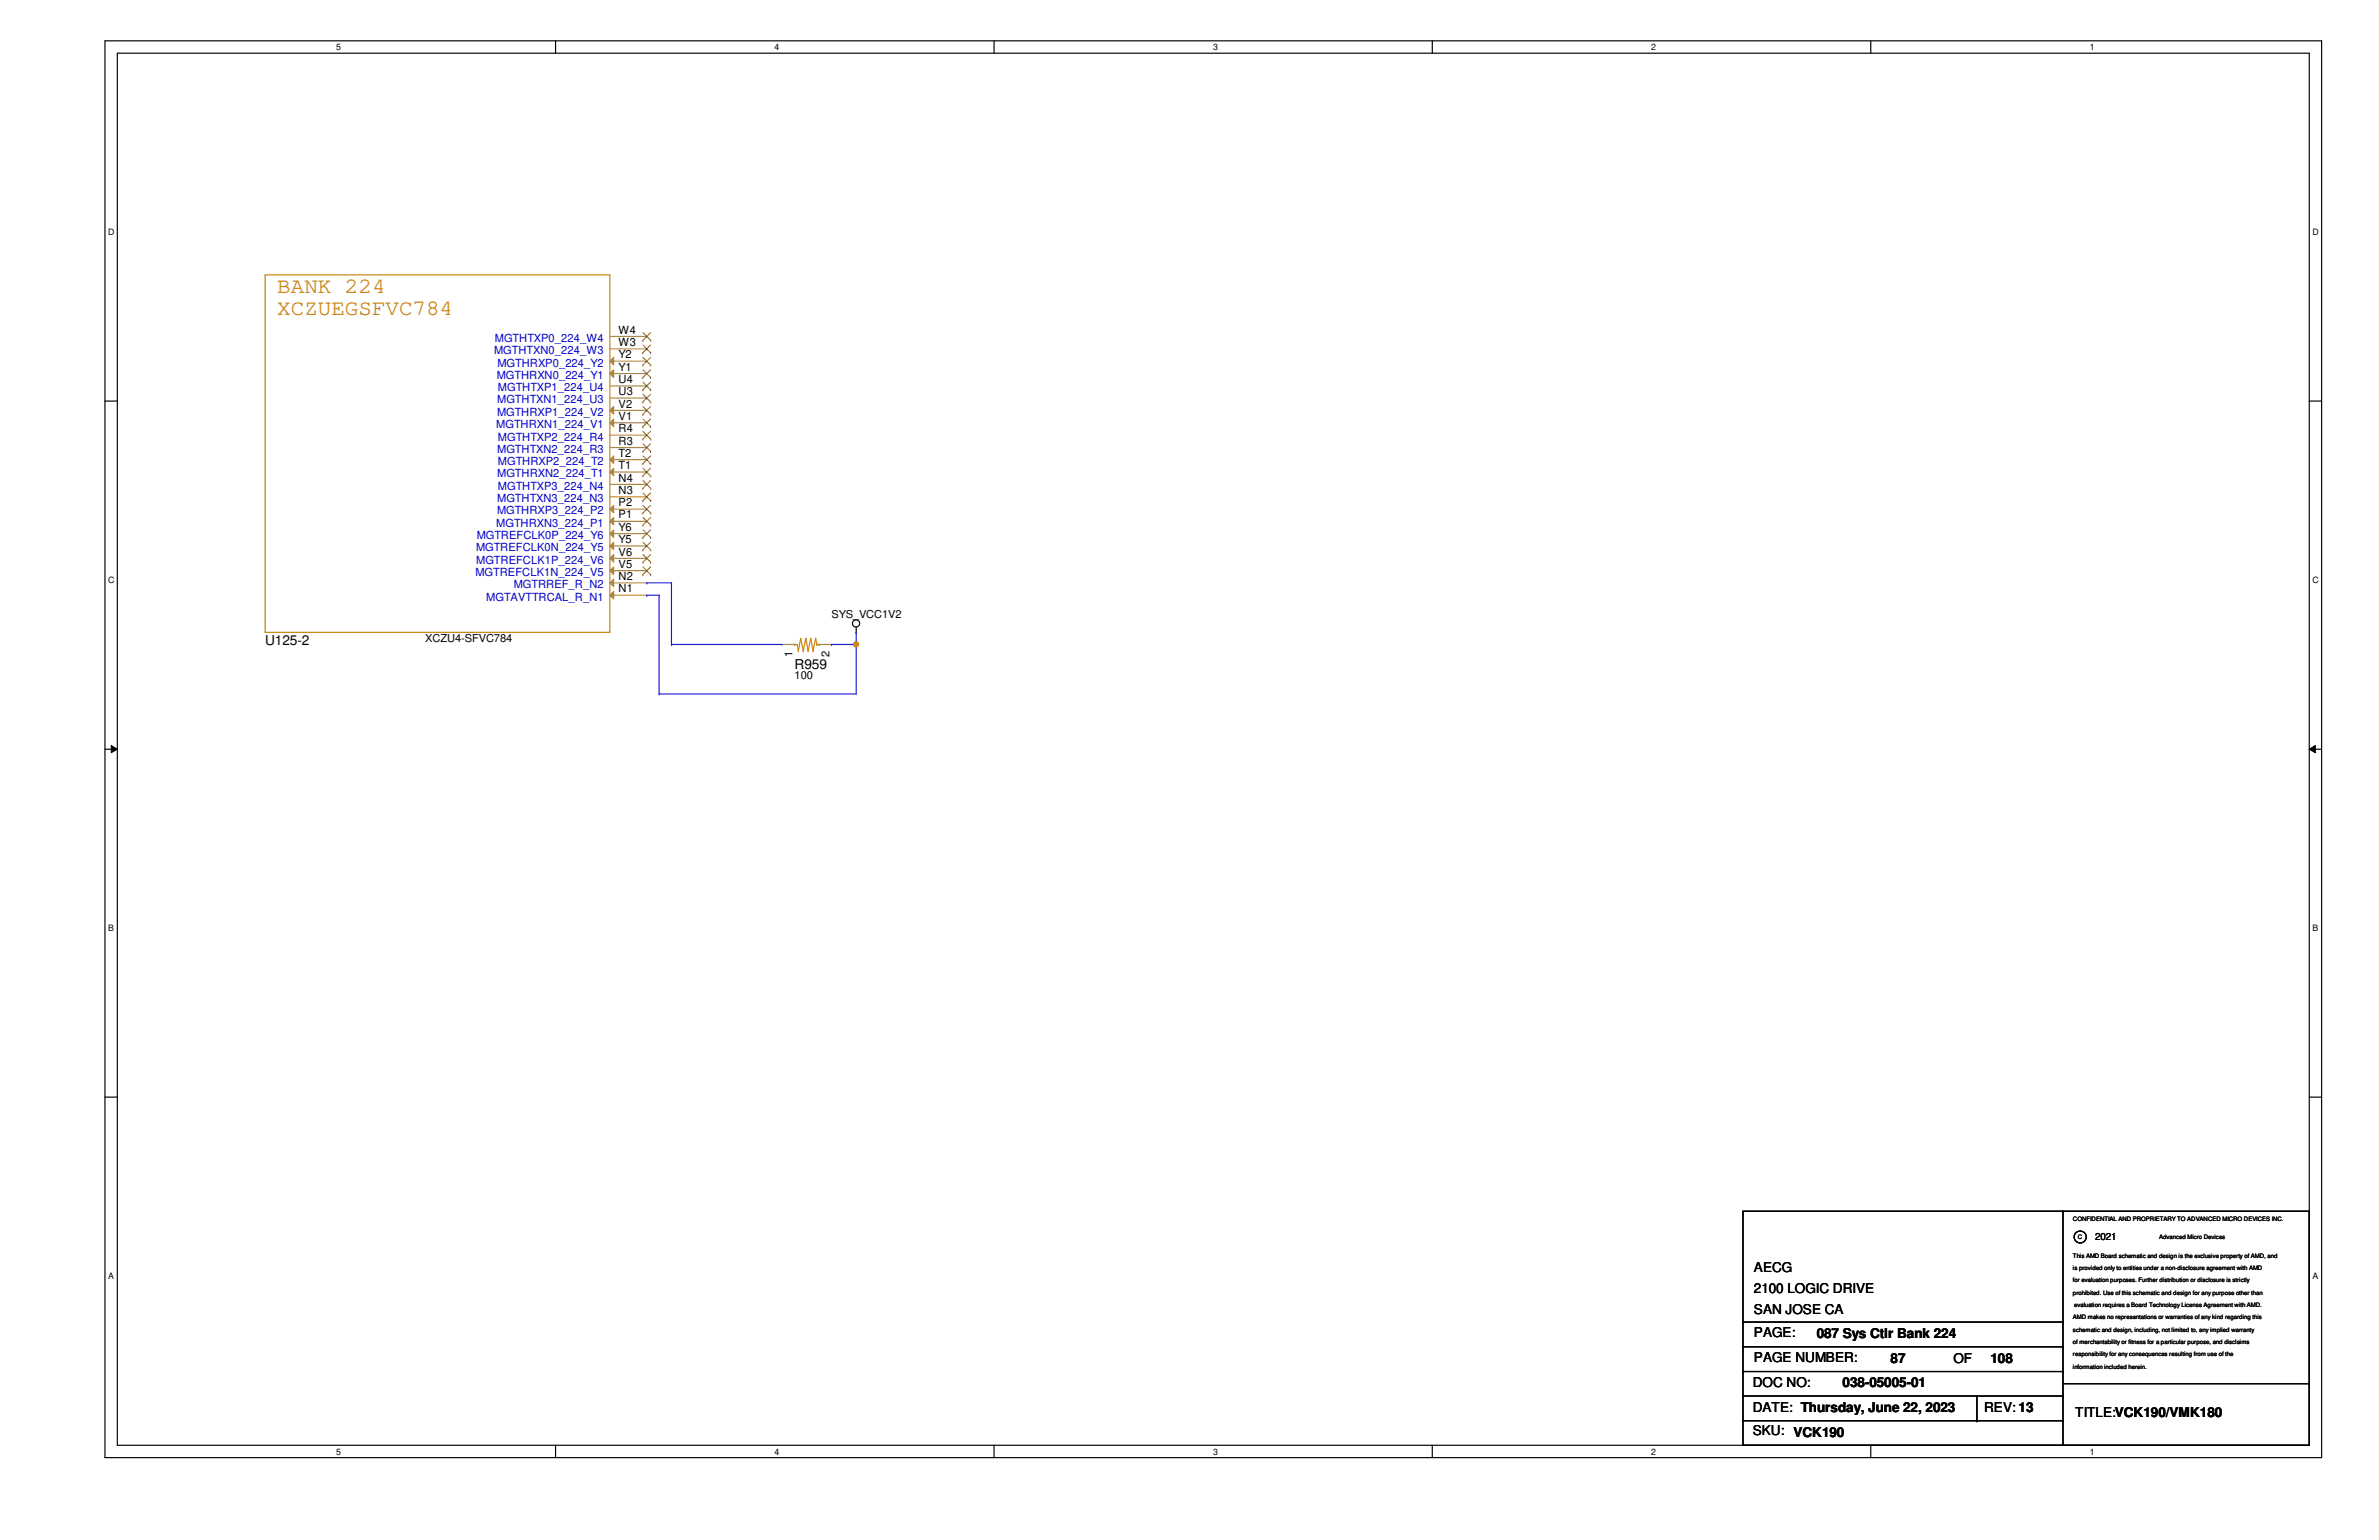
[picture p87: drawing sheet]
<svg xmlns="http://www.w3.org/2000/svg" width="432mm" height="279mm" viewBox="0 0 432 279" stroke-linecap="round" stroke-linejoin="round" font-family="sans-serif">
<defs><g id="words">
<g font-size="4" fill="#cc8006">
<text x="50.3" y="53.1">BANK 224</text>
<text x="50.3" y="57.1">XCZUEGSFVC784</text>
</g>
<g font-size="2.5">
<text x="48.1" y="117">U125-2</text>
<text x="144.2" y="121.4">R959</text>
<text x="318.3" y="230.7">AECG</text>
<text x="318.3" y="234.5">2100 LOGIC DRIVE</text>
<text x="318.3" y="238.3">SAN JOSE CA</text>
<text x="318.3" y="242.6">PAGE:</text>
<text x="329.7" y="242.8">087 Sys Ctlr Bank 224</text>
<text x="318.1" y="251.7">DOC NO:</text>
<text x="318.3" y="247.1">PAGE NUMBER:</text>
<text x="334.4" y="251.7">038-05005-01</text>
<text x="343.2" y="247.3">87</text>
<text x="354.5" y="247.3">OF</text>
<text x="361.3" y="247.3">108</text>
<text x="318.1" y="256.2">DATE: Thursday, June 22, 2023</text>
<text x="360.1" y="256.2">REV: 13</text>
<text x="376.7" y="257.1">TITLE:VCK190/VMK180</text>
<text x="318.1" y="260.4">SKU: VCK190</text>
</g>
<g font-size="2" fill="#00c">
<text x="89.7" y="64.3">MGTHTXN0_224_W3</text>
<text x="89.8" y="62">MGTHTXP0_224_W4</text>
<text x="90.2" y="68.7">MGTHRXN0_224_Y1</text>
<text x="90.3" y="66.5">MGTHRXP0_224_Y2</text>
<text x="90.4" y="71">MGTHTXP1_224_U4</text>
<text x="90.1" y="77.7">MGTHRXN1_224_V1</text>
<text x="90.2" y="75.4">MGTHRXP1_224_V2</text>
<text x="90.3" y="73.2">MGTHTXN1_224_U3</text>
<text x="90.3" y="82.2">MGTHTXN2_224_R3</text>
<text x="90.4" y="79.9">MGTHTXP2_224_R4</text>
<text x="90.3" y="86.6">MGTHRXN2_224_T1</text>
<text x="90.4" y="84.4">MGTHRXP2_224_T2</text>
<text x="90.4" y="88.9">MGTHTXP3_224_N4</text>
<text x="90.1" y="95.5">MGTHRXN3_224_P1</text>
<text x="90.2" y="93.3">MGTHRXP3_224_P2</text>
<text x="90.3" y="91.1">MGTHTXN3_224_N3</text>
<text x="86.4" y="100">MGTREFCLK0N_224_Y5</text>
<text x="86.5" y="97.8">MGTREFCLK0P_224_Y6</text>
<text x="86.3" y="104.5">MGTREFCLK1N_224_V5</text>
<text x="86.4" y="102.3">MGTREFCLK1P_224_V6</text>
<text x="93.3" y="106.7">MGTRREF_R_N2</text>
<text x="88.3" y="109">MGTAVTTRCAL_R_N1</text>
</g>
<g font-size="2">
<text x="112.3" y="60.5">W4</text>
<text x="112.3" y="62.8">W3</text>
<text x="112.3" y="65">Y2</text>
<text x="112.3" y="67.3">Y1</text>
<text x="112.3" y="69.5">U4</text>
<text x="112.3" y="71.7">U3</text>
<text x="112.3" y="74">V2</text>
<text x="112.3" y="76.2">V1</text>
<text x="112.3" y="78.4">R4</text>
<text x="112.3" y="80.7">R3</text>
<text x="112.3" y="82.9">T2</text>
<text x="112.3" y="85.1">T1</text>
<text x="112.3" y="87.4">N4</text>
<text x="112.3" y="89.6">N3</text>
<text x="112.3" y="91.9">P2</text>
<text x="112.3" y="94.1">P1</text>
<text x="112.3" y="96.3">Y6</text>
<text x="112.3" y="98.6">Y5</text>
<text x="112.3" y="100.8">V6</text>
<text x="112.3" y="103">V5</text>
<text x="112.3" y="105.2">N2</text>
<text x="112.3" y="107.5">N1</text>
<text x="150.9" y="112.1">SYS_VCC1V2</text>
<text x="77.2" y="116.5">XCZU4-SFVC784</text>
<text x="143.8" y="119.2" transform="rotate(-90 143.8 119.2)">1</text>
<text x="150.6" y="119.2" transform="rotate(-90 150.6 119.2)">2</text>
<text x="144.2" y="123.2">100</text>
</g>
<text font-size="1.8" x="380.3" y="225">2021</text>
<g font-size="1.6">
<text x="61" y="9.1">5</text>
<text x="140.6" y="9.1">4</text>
<text x="220.2" y="9.1">3</text>
<text x="299.7" y="9.1">2</text>
<text x="379.3" y="9.1">1</text>
<text x="19.6" y="42.6">D</text>
<text x="419.7" y="42.6">D</text>
<text x="19.6" y="105.7">C</text>
<text x="419.7" y="105.7">C</text>
<text x="19.6" y="168.9">B</text>
<text x="419.7" y="168.9">B</text>
<text x="19.6" y="232">A</text>
<text x="419.7" y="232">A</text>
<text x="61" y="263.9">5</text>
<text x="140.6" y="263.9">4</text>
<text x="220.2" y="263.9">3</text>
<text x="299.7" y="263.9">2</text>
<text x="379.3" y="263.9">1</text>
</g>
<g font-size="1.1">
<text x="376.3" y="221.5">CONFIDENTIAL AND PROPRIETARY TO ADVANCED MICRO DEVICES INC.</text>
<text x="377.1" y="224.8">C</text>
<text x="391.9" y="224.8">Advanced Micro Devices</text>
<text x="376.3" y="232.7">for evaluation purposes. Further distribution or disclosure is strictly</text>
<text x="376.3" y="230.4">is provided only to entities under a non-disclosure agreement with AMD</text>
<text x="376.3" y="228.2">This AMD Board schematic and design is the exclusive property of AMD, and</text>
<text x="376.3" y="234.9">prohibited. Use of this schematic and design for any purpose other than</text>
<text x="376.3" y="239.4">AMD makes no representations or warranties of any kind regarding this</text>
<text x="376.5" y="237.2">evaluation requires a Board Technology License Agreement with AMD.</text>
<text x="376.3" y="241.6">schematic and design, including, not limited to, any implied warranty</text>
<text x="376.3" y="243.8">of merchantability or fitness for a particular purpose, and disclaims</text>
<text x="376.3" y="246.1">responsibility for any consequences resulting from use of the</text>
<text x="376.3" y="248.3">information included herein.</text>
</g>
</g></defs>
<path d="M19.1 7.4h402.3v257.1h-402.3zM21.3 9.7h397.8v252.5h-397.8z" fill="none" stroke="#000" stroke-width=".21"/>
<g fill="#fff">
<path d="M61 7.7h.9v1.7h-.9z"/>
<path d="M61 262.5h.9v1.7h-.9z"/>
</g>
<path d="M100.8 7.4v2.3M100.8 262.2v2.3" fill="none" stroke="#000" stroke-width=".21"/>
<g fill="#fff">
<path d="M140.6 7.7h.9v1.7h-.9z"/>
<path d="M140.6 262.5h.9v1.7h-.9z"/>
</g>
<path d="M180.4 7.4v2.3M180.4 262.2v2.3" fill="none" stroke="#000" stroke-width=".21"/>
<g fill="#fff">
<path d="M220.2 7.7h.9v1.7h-.9z"/>
<path d="M220.2 262.5h.9v1.7h-.9z"/>
</g>
<path d="M260 7.4v2.3M260 262.2v2.3" fill="none" stroke="#000" stroke-width=".21"/>
<g fill="#fff">
<path d="M299.7 7.7h.9v1.7h-.9z"/>
<path d="M299.7 262.5h.9v1.7h-.9z"/>
</g>
<path d="M339.6 7.4v2.3M339.6 262.2v2.3" fill="none" stroke="#000" stroke-width=".21"/>
<g fill="#fff">
<path d="M379.3 7.7h.9v1.7h-.9z"/>
<path d="M379.3 262.5h.9v1.7h-.9z"/>
<path d="M19.6 41.2h1.2v1.8h-1.2z"/>
<path d="M419.7 41.2h1.2v1.8h-1.2z"/>
<path d="M19.6 104.3h1.2v1.8h-1.2z"/>
<path d="M419.7 104.3h1.2v1.8h-1.2z"/>
</g>
<path d="M19.1 72.8h2.2M419.1 72.8h2.3" fill="none" stroke="#000" stroke-width=".21"/>
<g fill="#fff">
<path d="M19.6 167.5h1.1v1.7h-1.1z"/>
<path d="M419.7 167.5h1.1v1.7h-1.1z"/>
</g>
<path d="M19.1 135.9h2.2M419.1 135.9h2.3" fill="none" stroke="#000" stroke-width=".21"/>
<path d="M20.2 135.3l1.1 .6-1.1 .7zM419.1 135.9l1.1-.6v1.3z" fill="#000"/>
<path d="M20.2 135.3l1.1 .6-1.1 .7zM419.1 135.9l1.1-.6v1.3z" fill="none" stroke="#000" stroke-width=".18"/>
<g fill="#fff">
<path d="M19.6 230.6h1.1v1.8h-1.1z"/>
<path d="M419.7 230.6h1.1v1.8h-1.1z"/>
</g>
<g fill="none" stroke="#000" stroke-width=".21">
<path d="M155.4 114.7h.1M155.4 113.8v.9M19.1 199.1h2.2M419.1 199.1h2.3M316.4 219.8h102.7v42.4h-102.7zM374.4 219.8h.1M374.4 219.8v42.4M316.4 239.9h58M374.4 239.9h.1M316.4 244.3h58M316.4 248.8h58M316.4 253.3h58"/>
<path d="M316.4 257.8h58M358.8 257.8h.1M358.8 253.3v4.5M374.4 244.3h.1M374.4 248.8h.1M374.4 253.3h.1M374.4 257.8h.1M374.4 251h44.7M419.1 251h.1"/>
<circle cx="155.4" cy="113.1" r=".66"/>
<circle cx="377.6" cy="224.4" r="1.09"/>
</g>
<g fill="none" stroke="#cc8006" stroke-width=".21">
<path d="M48.1 49.9h62.6v64.8h-62.6zM144.2 116.9h.1M144.2 116.9h.5M144.7 116.9h.1M144.7 116.9l.2 1.2M144.9 118.1h.1M145.3 115.8h.1M145.3 115.8l-.4 2.3M145.3 115.8l.5 2.3M145.8 118.1h.1M146.3 115.8h.1M146.3 115.8l.4 2.3"/>
<path d="M146.3 115.8l-.5 2.3M146.7 118.1h.1M147.2 115.8h.1M147.2 115.8l.4 2.3M147.2 115.8l-.5 2.3M147.6 118.1h.1M148 115.8h.1M148 115.8l.3 1.1M148 115.8l-.4 2.3M148.3 116.9h.1M148.3 116.9h.4M148.7 116.9h.1"/>
</g>
<path d="M110.7 61h6.7M110.7 63.3h6.7M117.4 61h.1M117.4 63.3h.1M142 116.9h.1M142 116.9h2.2M148.7 116.9h2.2M150.9 116.9h.1" fill="none" stroke="#a84" stroke-width=".21"/>
<path d="M116.7 61.8h.1M116.7 64h.1M116.7 60.4l1.4 1.4M116.7 62.6l1.4 1.4M118.1 60.4l-1.4 1.4M118.1 62.6l-1.4 1.4M118.1 61.8h.1M118.1 64h.1" fill="none" stroke="#804000" stroke-width=".18"/>
<path d="M110.7 65.5l.7-.6v1.3z" fill="#a84"/>
<path d="M110.7 65.5l.7-.6v1.3zM110.7 65.5h6.7M117.4 65.5h.1" fill="none" stroke="#a84" stroke-width=".21"/>
<path d="M116.7 66.3h.1M116.7 64.9l1.4 1.4M118.1 64.9l-1.4 1.4M118.1 66.3h.1" fill="none" stroke="#804000" stroke-width=".18"/>
<path d="M110.7 67.8l.7-.7v1.4z" fill="#a84"/>
<path d="M110.7 67.8l.7-.7v1.4zM110.7 67.8h6.7M110.7 70h6.7M110.7 72.2h6.7M117.4 67.8h.1M117.4 70h.1M117.4 72.2h.1" fill="none" stroke="#a84" stroke-width=".21"/>
<path d="M116.7 68.5h.1M116.7 70.7h.1M116.7 72.9h.1M116.7 67.1l1.4 1.4M116.7 69.3l1.4 1.4M116.7 71.5l1.4 1.4M118.1 67.1l-1.4 1.4M118.1 69.3l-1.4 1.4M118.1 71.5l-1.4 1.4M118.1 68.5h.1M118.1 70.7h.1M118.1 72.9h.1" fill="none" stroke="#804000" stroke-width=".18"/>
<path d="M110.7 74.5l.7-.7v1.3z" fill="#a84"/>
<path d="M110.7 74.5l.7-.7v1.3zM110.7 74.5h6.7M117.4 74.5h.1" fill="none" stroke="#a84" stroke-width=".21"/>
<path d="M116.7 75.2h.1M116.7 73.8l1.4 1.4M118.1 73.8l-1.4 1.4M118.1 75.2h.1" fill="none" stroke="#804000" stroke-width=".18"/>
<path d="M110.7 76.7l.7-.7v1.4z" fill="#a84"/>
<path d="M110.7 76.7l.7-.7v1.4zM110.7 76.7h6.7M110.7 79h6.7M117.4 76.7h.1M117.4 79h.1M110.7 81.2h6.7M117.4 81.2h.1" fill="none" stroke="#a84" stroke-width=".21"/>
<path d="M116.7 77.4h.1M116.7 79.7h.1M116.7 76l1.4 1.4M116.7 78.3l1.4 1.4M118.1 76l-1.4 1.4M118.1 78.3l-1.4 1.4M118.1 77.4h.1M118.1 79.7h.1M116.7 81.9h.1M116.7 80.5l1.4 1.4M118.1 80.5l-1.4 1.4M118.1 81.9h.1" fill="none" stroke="#804000" stroke-width=".18"/>
<path d="M110.7 83.4l.7-.7v1.4z" fill="#a84"/>
<path d="M110.7 83.4l.7-.7v1.4zM110.7 83.4h6.7M117.4 83.4h.1" fill="none" stroke="#a84" stroke-width=".21"/>
<path d="M116.7 84.1h.1M116.7 82.7l1.4 1.4M118.1 82.7l-1.4 1.4M118.1 84.1h.1" fill="none" stroke="#804000" stroke-width=".18"/>
<path d="M111.4 85v1.3l-.7-.7z" fill="#a84"/>
<path d="M110.7 85.6h6.7M110.7 87.9h6.7M110.7 90.1h6.7M111.4 85v1.3l-.7-.7zM117.4 85.6h.1M117.4 87.9h.1M117.4 90.1h.1" fill="none" stroke="#a84" stroke-width=".21"/>
<path d="M116.7 86.4h.1M116.7 88.6h.1M116.7 90.8h.1M116.7 85l1.4 1.4M116.7 87.2l1.4 1.4M116.7 89.4l1.4 1.4M118.1 85l-1.4 1.4M118.1 87.2l-1.4 1.4M118.1 89.4l-1.4 1.4M118.1 86.4h.1M118.1 88.6h.1M118.1 90.8h.1" fill="none" stroke="#804000" stroke-width=".18"/>
<path d="M110.7 92.4l.7-.7v1.3z" fill="#a84"/>
<path d="M110.7 92.4l.7-.7v1.3zM110.7 92.4h6.7M117.4 92.4h.1" fill="none" stroke="#a84" stroke-width=".21"/>
<path d="M116.7 93.1h.1M116.7 91.7l1.4 1.4M118.1 91.7l-1.4 1.4M118.1 93.1h.1" fill="none" stroke="#804000" stroke-width=".18"/>
<path d="M110.7 94.6l.7-.7v1.3z" fill="#a84"/>
<path d="M110.7 94.6l.7-.7v1.3zM110.7 94.6h6.7M117.4 94.6h.1" fill="none" stroke="#a84" stroke-width=".21"/>
<path d="M116.7 95.3h.1M116.7 93.9l1.4 1.4M118.1 93.9l-1.4 1.4M118.1 95.3h.1" fill="none" stroke="#804000" stroke-width=".18"/>
<path d="M110.7 96.8l.7-.7v1.4z" fill="#a84"/>
<path d="M110.7 96.8l.7-.7v1.4zM110.7 96.8h6.7M117.4 96.8h.1" fill="none" stroke="#a84" stroke-width=".21"/>
<path d="M116.7 97.5h.1M116.7 96.1l1.4 1.4M118.1 96.1l-1.4 1.4M118.1 97.5h.1" fill="none" stroke="#804000" stroke-width=".18"/>
<path d="M110.7 99.1l.7-.7v1.3z" fill="#a84"/>
<path d="M110.7 99.1l.7-.7v1.3zM110.7 99.1h6.7M117.4 99.1h.1" fill="none" stroke="#a84" stroke-width=".21"/>
<path d="M116.7 99.8h.1M116.7 98.4l1.4 1.4M118.1 98.4l-1.4 1.4M118.1 99.8h.1" fill="none" stroke="#804000" stroke-width=".18"/>
<path d="M111.4 100.6v1.4l-.7-.7z" fill="#a84"/>
<path d="M110.7 101.3h6.7M111.4 100.6v1.4l-.7-.7zM117.4 101.3h.1" fill="none" stroke="#a84" stroke-width=".21"/>
<path d="M116.7 102h.1M116.7 100.6l1.4 1.4M118.1 100.6l-1.4 1.4M118.1 102h.1" fill="none" stroke="#804000" stroke-width=".18"/>
<path d="M110.7 103.5l.7-.6v1.3z" fill="#a84"/>
<path d="M110.7 103.5l.7-.6v1.3zM110.7 103.5h6.7M117.4 103.5h.1" fill="none" stroke="#a84" stroke-width=".21"/>
<path d="M116.7 104.3h.1M116.7 102.9l1.4 1.4M118.1 102.9l-1.4 1.4M118.1 104.3h.1" fill="none" stroke="#804000" stroke-width=".18"/>
<path d="M111.4 105.1v1.3l-.7-.7z" fill="#a84"/>
<path d="M110.7 105.7h6.7M111.4 105.1v1.3l-.7-.7zM117.4 105.7h.1" fill="none" stroke="#a84" stroke-width=".21"/>
<path d="M110.7 108l.7-.7v1.4z" fill="#a84"/>
<path d="M110.7 108l.7-.7v1.4zM110.7 108h6.7M117.4 108h.1" fill="none" stroke="#a84" stroke-width=".21"/>
<g fill="none" stroke="#4200ff" stroke-width=".21">
<path d="M117.4 105.7h.1M117.4 108h.1M117.4 105.7h4.5M117.4 108h2.2M119.6 108h.1M119.6 108v17.9M121.9 105.7h.1M121.9 116.9h.1M121.9 105.7v11.2M121.9 116.9h20.1M150.9 116.9h.1M150.9 116.9h4.5"/>
<path d="M155.4 114.7h.1M155.4 116.9h.1M155.4 114.7v11.2"/>
</g>
<circle cx="155.4" cy="116.9" r=".44" fill="#f00"/>
<circle cx="155.4" cy="116.9" r=".44" fill="none" stroke="#f00" stroke-width=".21"/>
<path d="M119.6 125.9h.1M119.6 125.9h35.8" fill="none" stroke="#4200ff" stroke-width=".21"/>
<circle cx="155.4" cy="116.9" r=".44" fill="#f00"/>
<circle cx="155.4" cy="116.9" r=".44" fill="none" stroke="#f00" stroke-width=".21"/>
<use href="#words"/>
</svg>
